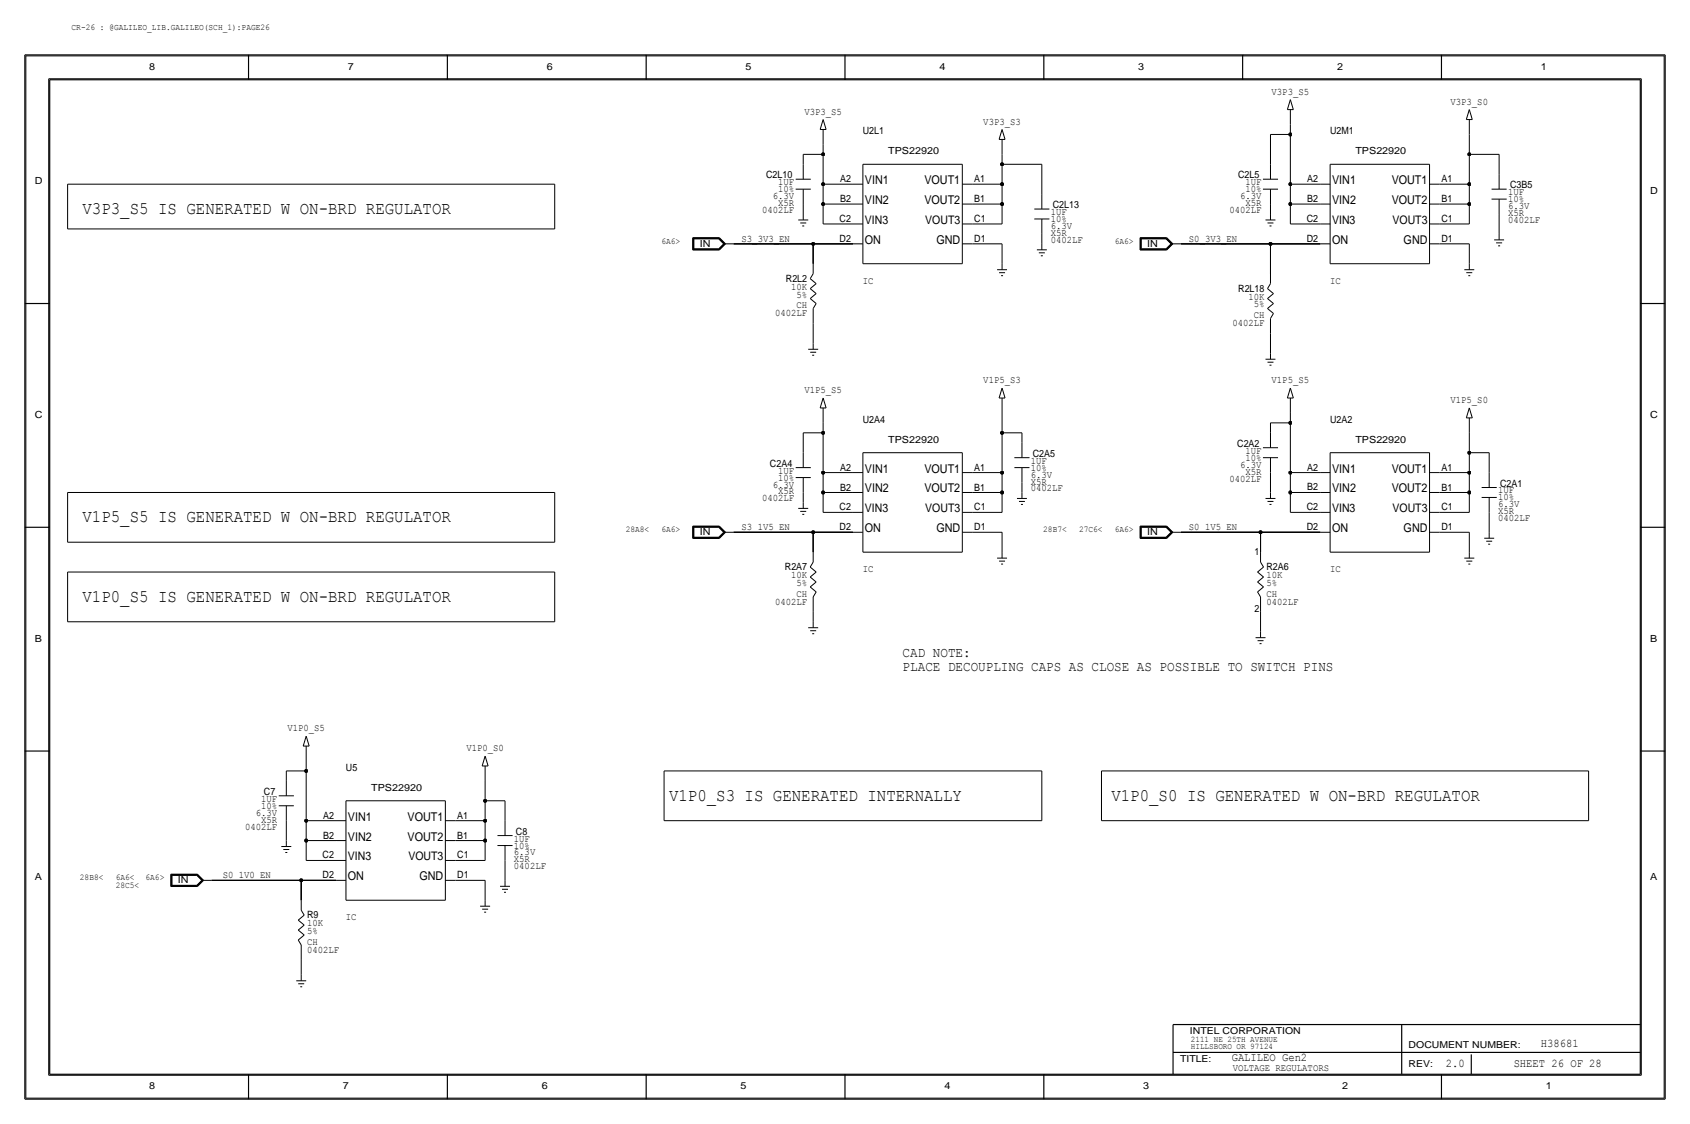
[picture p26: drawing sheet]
<svg xmlns="http://www.w3.org/2000/svg" width="432mm" height="287mm" viewBox="0 0 432 287" stroke-linecap="round" stroke-linejoin="round" font-family="sans-serif">
<defs><g id="words">
<g font-size="4.5">
<text x="21.1" y="54.7">V3P3_S5 IS GENERATED W ON-BRD REGULATOR</text>
<text x="21.1" y="133.4">V1P5_S5 IS GENERATED W ON-BRD REGULATOR</text>
<text x="21.1" y="153.7">V1P0_S5 IS GENERATED W ON-BRD REGULATOR</text>
<text x="170.9" y="204.5">V1P0_S3 IS GENERATED INTERNALLY</text>
<text x="284" y="204.5">V1P0_S0 IS GENERATED W ON-BRD REGULATOR</text>
</g>
<g font-size="3.6">
<text x="230.6" y="167.7">CAD NOTE:</text>
<text x="230.6" y="171.5">PLACE DECOUPLING CAPS AS CLOSE AS POSSIBLE TO SWITCH PINS</text>
</g>
<g font-size="3.1">
<text x="221" y="47">VIN1</text>
<text x="236.2" y="47">VOUT1</text>
<text x="340.4" y="47">VIN1</text>
<text x="355.6" y="47">VOUT1</text>
<text x="221" y="52.1">VIN2</text>
<text x="236.2" y="52.1">VOUT2</text>
<text x="340.4" y="52.1">VIN2</text>
<text x="355.6" y="52.1">VOUT2</text>
<text x="221" y="62.3">ON</text>
<text x="239.3" y="62.3">GND</text>
<text x="340.4" y="62.3">ON</text>
<text x="358.6" y="62.3">GND</text>
<text x="221" y="125.8">VIN2</text>
<text x="221" y="120.7">VIN1</text>
<text x="236.2" y="120.7">VOUT1</text>
<text x="236.2" y="125.8">VOUT2</text>
<text x="340.4" y="125.8">VIN2</text>
<text x="340.4" y="120.7">VIN1</text>
<text x="355.6" y="120.7">VOUT1</text>
<text x="355.6" y="125.8">VOUT2</text>
<text x="221" y="135.9">ON</text>
<text x="239.3" y="135.9">GND</text>
<text x="340.4" y="135.9">ON</text>
<text x="358.6" y="135.9">GND</text>
<text x="88.9" y="209.6">VIN1</text>
<text x="104.1" y="209.6">VOUT1</text>
<text x="88.9" y="214.7">VIN2</text>
<text x="104.1" y="214.7">VOUT2</text>
<text x="88.9" y="224.8">ON</text>
<text x="107.2" y="224.8">GND</text>
</g>
<g font-size="3">
<text x="221" y="57.2">VIN3</text>
<text x="236.4" y="57.2">VOUT3</text>
<text x="340.4" y="57.2">VIN3</text>
<text x="355.8" y="57.2">VOUT3</text>
<text x="221" y="130.9">VIN3</text>
<text x="236.4" y="130.9">VOUT3</text>
<text x="340.4" y="130.9">VIN3</text>
<text x="355.8" y="130.9">VOUT3</text>
<text x="88.9" y="219.8">VIN3</text>
<text x="104.3" y="219.8">VOUT3</text>
<text x="393.7" y="267.5">H38681</text>
<text x="314.7" y="271.1">GALILEO Gen2</text>
<text x="369.4" y="272.6">2.0</text>
<text x="386.8" y="272.6">SHEET 26 OF 28</text>
</g>
<g font-size="2.6">
<text x="205.5" y="29.3">V3P3_S5</text>
<text x="324.9" y="24.2">V3P3_S5</text>
<text x="370.6" y="26.7">V3P3_S0</text>
<text x="220.5" y="34.3">U2L1</text>
<text x="251.2" y="31.8">V3P3_S3</text>
<text x="339.9" y="34.3">U2M1</text>
<text x="195.7" y="45.5">C2L10</text>
<text x="198.8" y="47.3">1UF</text>
<text x="214.6" y="46.5">A2</text>
<text x="248.9" y="46.5">A1</text>
<text x="316.4" y="45.5">C2L5</text>
<text x="318.2" y="47.3">1UF</text>
<text x="334" y="46.5">A2</text>
<text x="368.3" y="46.5">A1</text>
<text x="197.5" y="50.9">6.3V</text>
<text x="198.8" y="49.1">10%</text>
<text x="198.8" y="52.6">X5R</text>
<text x="214.6" y="51.6">B2</text>
<text x="248.9" y="51.6">B1</text>
<text x="269" y="53.1">C2L13</text>
<text x="316.9" y="50.8">6.3V</text>
<text x="318.2" y="49.1">10%</text>
<text x="318.2" y="52.6">X5R</text>
<text x="334" y="51.6">B2</text>
<text x="368.3" y="51.6">B1</text>
<text x="385.3" y="49.8">1UF</text>
<text x="385.3" y="53.4">6.3V</text>
<text x="385.3" y="51.6">10%</text>
<text x="385.8" y="48.1">C3B5</text>
<text x="194.7" y="54.4">0402LF</text>
<text x="214.5" y="56.7">C2</text>
<text x="248.9" y="56.7">C1</text>
<text x="268.5" y="54.9">1UF</text>
<text x="268.5" y="58.5">6.3V</text>
<text x="268.5" y="56.7">10%</text>
<text x="314.1" y="54.4">0402LF</text>
<text x="333.9" y="56.7">C2</text>
<text x="368.3" y="56.7">C1</text>
<text x="385.3" y="56.9">0402LF</text>
<text x="385.3" y="55.2">X5R</text>
<text x="189.5" y="61.8">S3_3V3_EN</text>
<text x="214.5" y="61.8">D2</text>
<text x="248.9" y="61.8">D1</text>
<text x="268.5" y="62">0402LF</text>
<text x="268.5" y="60.2">X5R</text>
<text x="303.8" y="61.8">S0_3V3_EN</text>
<text x="333.9" y="61.8">D2</text>
<text x="368.3" y="61.8">D1</text>
<text x="200.8" y="71.9">R2L2</text>
<text x="202.1" y="74">10K</text>
<text x="203.5" y="76">5%</text>
<text x="220.5" y="72.4">IC</text>
<text x="316.4" y="74.5">R2L18</text>
<text x="319" y="76.5">10K</text>
<text x="339.8" y="72.4">IC</text>
<text x="198" y="80.8">0402LF</text>
<text x="203.5" y="78.8">CH</text>
<text x="314.9" y="83.4">0402LF</text>
<text x="320.3" y="81.3">CH</text>
<text x="320.3" y="78.5">5%</text>
<text x="205.5" y="100.4">V1P5_S5</text>
<text x="251.2" y="97.8">V1P5_S3</text>
<text x="324.9" y="97.8">V1P5_S5</text>
<text x="370.6" y="102.9">V1P5_S0</text>
<text x="220.5" y="108">U2A4</text>
<text x="339.9" y="108">U2A2</text>
<text x="196.7" y="119.2">C2A4</text>
<text x="263.4" y="118.4">1UF</text>
<text x="263.9" y="116.6">C2A5</text>
<text x="316.1" y="114.1">C2A2</text>
<text x="316.9" y="119.4">6.3V</text>
<text x="318.2" y="115.9">1UF</text>
<text x="318.2" y="117.7">10%</text>
<text x="197.5" y="124.5">6.3V</text>
<text x="198.8" y="122.7">10%</text>
<text x="198.8" y="121">1UF</text>
<text x="214.6" y="120.2">A2</text>
<text x="214.6" y="125.3">B2</text>
<text x="248.9" y="125.3">B1</text>
<text x="248.9" y="120.2">A1</text>
<text x="263.4" y="120.2">10%</text>
<text x="263.4" y="125.5">0402LF</text>
<text x="263.4" y="123.7">X5R</text>
<text x="263.4" y="122">6.3V</text>
<text x="314.1" y="123">0402LF</text>
<text x="318.2" y="121.2">X5R</text>
<text x="334" y="120.2">A2</text>
<text x="334" y="125.3">B2</text>
<text x="368.3" y="120.2">A1</text>
<text x="368.3" y="125.3">B1</text>
<text x="383.3" y="124.3">C2A1</text>
<text x="194.7" y="128.1">0402LF</text>
<text x="198.8" y="126.3">X5R</text>
<text x="214.5" y="130.4">C2</text>
<text x="248.9" y="130.4">C1</text>
<text x="333.9" y="130.4">C2</text>
<text x="368.3" y="130.4">C1</text>
<text x="382.8" y="127.8">10%</text>
<text x="382.8" y="131.4">X5R</text>
<text x="382.8" y="129.6">6.3V</text>
<text x="382.8" y="126">1UF</text>
<text x="189.5" y="135.4">S3_1V5_EN</text>
<text x="214.5" y="135.4">D2</text>
<text x="248.9" y="135.4">D1</text>
<text x="303.8" y="135.4">S0_1V5_EN</text>
<text x="333.9" y="135.4">D2</text>
<text x="368.3" y="135.4">D1</text>
<text x="382.8" y="133.1">0402LF</text>
<text x="320.5" y="141.8">1</text>
<text x="200.5" y="145.6">R2A7</text>
<text x="202.1" y="147.6">10K</text>
<text x="203.5" y="149.7">5%</text>
<text x="220.5" y="146.1">IC</text>
<text x="323.6" y="147.6">10K</text>
<text x="323.6" y="149.7">5%</text>
<text x="323.6" y="145.6">R2A6</text>
<text x="339.8" y="146.1">IC</text>
<text x="198" y="154.5">0402LF</text>
<text x="203.5" y="152.5">CH</text>
<text x="323.6" y="154.5">0402LF</text>
<text x="323.6" y="152.5">CH</text>
<text x="320.5" y="156.3">2</text>
<text x="73.4" y="186.7">V1P0_S5</text>
<text x="119.2" y="191.8">V1P0_S0</text>
<text x="88.4" y="196.9">U5</text>
<text x="67.4" y="203">C7</text>
<text x="65.4" y="208.3">6.3V</text>
<text x="66.8" y="206.5">10%</text>
<text x="66.8" y="204.8">1UF</text>
<text x="82.6" y="209.1">A2</text>
<text x="116.8" y="209.1">A1</text>
<text x="62.7" y="211.9">0402LF</text>
<text x="66.8" y="210.1">X5R</text>
<text x="82.6" y="214.2">B2</text>
<text x="116.8" y="214.2">B1</text>
<text x="131.3" y="214.9">1UF</text>
<text x="131.8" y="213.2">C8</text>
<text x="82.4" y="219.3">C2</text>
<text x="116.8" y="219.3">C1</text>
<text x="131.3" y="218.5">6.3V</text>
<text x="131.3" y="216.7">10%</text>
<text x="131.3" y="220.3">X5R</text>
<text x="56.9" y="224.2">S0_1V0_EN</text>
<text x="82.4" y="224.3">D2</text>
<text x="116.8" y="224.3">D1</text>
<text x="131.3" y="222">0402LF</text>
<text x="78.5" y="234.5">R9</text>
<text x="78.5" y="238.6">5%</text>
<text x="78.5" y="236.5">10K</text>
<text x="88.4" y="235">IC</text>
<text x="78.5" y="241.4">CH</text>
<text x="78.5" y="243.4">0402LF</text>
<text x="315" y="273.6">VOLTAGE REGULATORS</text>
</g>
<g font-size="2.5">
<text x="38.1" y="17.8">8</text>
<text x="88.9" y="17.8">7</text>
<text x="139.7" y="17.8">6</text>
<text x="190.5" y="17.8">5</text>
<text x="240" y="17.8">4</text>
<text x="290.8" y="17.8">3</text>
<text x="341.6" y="17.8">2</text>
<text x="393.7" y="17.8">1</text>
<text x="226.9" y="39.4">TPS22920</text>
<text x="346.3" y="39.4">TPS22920</text>
<text x="8.9" y="47">D</text>
<text x="421.6" y="49.6">D</text>
<text x="178.8" y="63">IN</text>
<text x="293.1" y="63">IN</text>
<text x="8.9" y="106.7">C</text>
<text x="421.6" y="106.7">C</text>
<text x="226.9" y="113.1">TPS22920</text>
<text x="346.3" y="113.1">TPS22920</text>
<text x="178.8" y="136.7">IN</text>
<text x="293.1" y="136.7">IN</text>
<text x="8.9" y="163.9">B</text>
<text x="421.6" y="163.9">B</text>
<text x="94.9" y="202">TPS22920</text>
<text x="8.9" y="224.8">A</text>
<text x="45.5" y="225.6">IN</text>
<text x="421.6" y="224.8">A</text>
<text x="38.1" y="278.2">8</text>
<text x="87.6" y="278.2">7</text>
<text x="138.4" y="278.2">6</text>
<text x="189.2" y="278.2">5</text>
<text x="241.3" y="278.2">4</text>
<text x="292.1" y="278.2">3</text>
<text x="342.9" y="278.2">2</text>
<text x="395" y="278.2">1</text>
</g>
<g font-size="2.4">
<text x="304" y="264.2">INTEL CORPORATION</text>
<text x="359.9" y="267.8">DOCUMENT NUMBER:</text>
<text x="301.5" y="271.3">TITLE:</text>
<text x="359.9" y="272.6">REV:</text>
</g>
<g font-size="2.3">
<text x="18.3" y="7.7">CR-26 : @GALILEO_LIB.GALILEO(SCH_1):PAGE26</text>
<text x="169" y="62.3">6A6&gt;</text>
<text x="284.8" y="62.3">6A6&gt;</text>
<text x="159.9" y="135.9">28A8&lt;</text>
<text x="169" y="135.9">6A6&gt;</text>
<text x="266.5" y="135.9">28B7&lt;</text>
<text x="275.7" y="135.9">27C6&lt;</text>
<text x="284.8" y="135.9">6A6&gt;</text>
<text x="20.4" y="224.8">28B8&lt;</text>
<text x="29.6" y="224.8">6A6&lt;</text>
<text x="29.6" y="226.7">28C5&lt;</text>
<text x="37.2" y="224.8">6A6&gt;</text>
</g>
<g font-size="2.2">
<text x="304.3" y="266.2">2111 NE 25TH AVENUE</text>
<text x="304.3" y="268">HILLSBORO OR 97124</text>
</g>
</g></defs>
<g fill="none" stroke="#000" stroke-width=".26">
<path d="M6.6 14.3h418.6zM6.6 14.3v266.2zM425.2 14.3v266.2zM12.4 20.1v254.5zM12.4 20.1h407zM205.2 39.4v2.6zM205.2 39.4h5.1zM209.5 33.1h1.6zM210.3 30.5l-.8 2.6zM210.3 36.9v2.5zM210.3 39.4v7.6zM210.3 33.1v3.8z"/>
<path d="M210.3 30.5l.8 2.6zM255.3 35.6h1.5zM256 33.1l-.7 2.5zM256 39.4v2.6zM256 35.6v3.8zM256 33.1l.8 2.5zM324.6 34.3v7.7zM324.6 34.3h5.1zM328.9 28h1.6zM329.7 31.8v2.5zM329.7 34.3v12.7zM329.7 28v3.8z"/>
<path d="M329.7 25.5l.8 2.5zM329.7 25.5l-.8 2.5zM374.6 30.5h1.6zM375.4 28l-.8 2.5zM375.4 39.4h7.6zM375.4 34.3v5.1zM375.4 39.4v7.6zM375.4 30.5v3.8zM375.4 28l.8 2.5zM383 39.4v5.1zM419.4 20.1v254.5zM17.3 47h124.4z"/>
<path d="M17.3 47v11.5zM17.3 58.5h124.4zM141.7 47v11.5zM203.3 45.8h3.9zM203.3 48.3h3.9zM204 56.2h2.5zM204.5 56.9h1.5zM205 57.7h.5zM205.2 52.1v2.6zM205.2 54.7v1.5zM205.2 48.3v3.8zM205.2 42v3.8z"/>
<path d="M210.3 47h7.6zM210.3 52.1h7.6zM210.3 47v5.1zM210.3 52.1v5.1zM210.3 57.2h7.6zM217.9 57.2h2.6zM217.9 52.1h2.6zM217.9 47h2.6zM220.5 42v25.4zM220.5 42h25.4zM245.9 42v25.4zM245.9 57.2h2.5z"/>
<path d="M245.9 47h2.5zM245.9 52.1h2.5zM248.4 47h7.6zM248.4 52.1h7.6zM248.4 57.2h7.6zM256 42h10.2zM256 42v5zM256 47v5.1zM256 52.1v5.1zM264.3 53.4h3.8zM264.3 55.9h3.8zM266.2 59.7v2.6z"/>
<path d="M266.2 42v7.6zM266.2 55.9v3.8zM266.2 49.6v3.8zM322.7 45.8h3.8zM322.7 48.3h3.8zM323.3 56.2h2.6zM323.8 56.9h1.6zM324.4 57.7h.5zM324.6 52.1v2.6zM324.6 54.7v1.5zM324.6 48.3v3.8zM324.6 42v3.8z"/>
<path d="M329.7 47v5.1zM329.7 52.1v5.1zM329.7 57.2h7.6zM329.7 47h7.6zM329.7 52.1h7.6zM337.3 57.2h2.6zM337.3 52.1h2.6zM337.3 47h2.6zM339.9 42v25.4zM339.9 42h25.4zM365.3 42v25.4zM365.3 57.2h2.5z"/>
<path d="M365.3 47h2.5zM365.3 52.1h2.5zM367.8 47h7.6zM367.8 52.1h7.6zM367.8 57.2h7.6zM375.4 47v5.1zM375.4 52.1v5.1zM381.1 48.3h3.9zM381.1 50.9h3.9zM383 54.7v5zM383 59.7v1.6zM383 50.9v3.8z"/>
<path d="M383 44.5v3.8zM177 60.7v3.2zM177 63.9h6.8zM177 60.7h6.8zM177.1 60.8v3zM177.1 63.8h6.6zM177.1 60.8h6.6zM177.2 60.9h6.5zM177.2 60.9v2.8zM177.2 63.7h6.5zM177.3 61h6.3zM177.3 61v2.6z"/>
<path d="M177.3 63.6h6.3zM183.6 63.6l1.3-1.3zM183.6 61l1.3 1.3zM183.7 63.7l1.4-1.4zM183.7 60.9l1.4 1.4zM183.7 60.8l1.5 1.5zM183.7 63.8l1.5-1.5zM183.8 60.7l1.6 1.6zM183.8 63.9l1.6-1.6zM184.9 62.3h2.6zM187.5 62.3h20.3zM207 76.3l1.5-1.3z"/>
<path d="M207 73.7l1.5-1.3zM207 71.2l1.5 1.2zM207 76.3l1.5 1.2zM207 73.7l1.5 1.3zM207.8 62.3h10.1zM207.8 62.3v5.1zM207.8 78.8v3.8zM207.8 69.9l-.8 1.3zM207.8 67.4v2.5zM208.5 77.5l-.7 1.3zM217.9 62.3h2.6zM220.5 67.4h25.4z"/>
<path d="M245.9 62.3h2.5zM248.4 62.3h7.6zM254.8 68.9h2.5zM255.3 69.6h1.5zM255.8 70.4h.5zM256 62.3v5.1zM256 67.4v1.5zM264.9 63.8h2.6zM265.4 64.6h1.6zM265.9 65.3h.5zM266.2 62.3v1.5zM291.3 60.7v3.2z"/>
<path d="M291.3 63.9h6.8zM291.3 60.7h6.8zM291.4 60.8v3zM291.4 63.8h6.6zM291.4 60.8h6.6zM291.5 60.9h6.5zM291.5 60.9v2.8zM291.5 63.7h6.5zM291.6 61h6.3zM291.6 61v2.6zM291.6 63.6h6.3zM297.9 63.6l1.3-1.3z"/>
<path d="M297.9 61l1.3 1.3zM298 63.7l1.4-1.4zM298 60.9l1.4 1.4zM298 60.8l1.5 1.5zM298 63.8l1.5-1.5zM298.1 60.7l1.6 1.6zM298.1 63.9l1.6-1.6zM299.2 62.3h2.6zM301.8 62.3h22.8zM323.8 78.8l1.6-1.3zM323.8 76.3l1.6-1.3zM323.8 73.7l1.6 1.3z"/>
<path d="M323.9 78.8l1.5 1.3zM323.9 76.3l1.5 1.2zM324.6 62.3v7.6zM324.6 62.3h12.7zM324.6 72.4l-.7 1.3zM324.6 69.9v2.5zM337.3 62.3h2.6zM339.9 67.4h25.4zM365.3 62.3h2.5zM367.8 62.3h7.6zM374.1 68.9h2.6zM374.6 69.6h1.6z"/>
<path d="M375.2 70.4h.5zM375.4 62.3v5.1zM375.4 67.4v1.5zM381.8 61.3h2.5zM382.3 62h1.5zM382.8 62.8h.5zM206.5 89.2h2.5zM207 90h1.5zM207.5 90.7h.5zM207.8 82.6v5.1zM207.8 87.7v1.5zM256 99.1l-.7 2.6z"/>
<path d="M256 99.1l.8 2.6zM323.3 91.7h2.6zM323.8 92.5h1.6zM324.4 93.3h.5zM324.6 85.1v5.1zM324.6 90.2v1.5zM324.6 81.3v3.8zM325.4 80.1l-.8 1.2zM329.7 99.1l.8 2.6zM329.7 99.1l-.8 2.6zM203.3 119.4h3.9zM205.2 110.5v5.1z"/>
<path d="M205.2 110.5h5.1zM205.2 115.6v3.8zM209.5 104.2h1.6zM210.3 101.7l-.8 2.5zM210.3 108v2.5zM210.3 110.5v10.2zM210.3 104.2v3.8zM210.3 101.7l.8 2.5zM220.5 115.6v25.4zM220.5 115.6h25.4zM245.9 115.6v25.4zM255.3 101.7h1.5z"/>
<path d="M256 105.5v5zM256 110.5v10.2zM256 101.7v3.8zM256 110.5h5.1zM259.2 116.9h3.8zM259.2 119.4h3.8zM261.1 110.5v2.6zM261.1 119.4v3.8zM261.1 113.1v3.8zM322.7 114.4h3.8zM322.7 116.9h3.8zM324.6 108v2.5z"/>
<path d="M324.6 108h5.1zM324.6 116.9v3.8zM324.6 110.5v3.9zM328.9 101.7h1.6zM329.7 105.5v2.5zM329.7 108v12.7zM329.7 101.7v3.8zM339.9 115.6v25.4zM339.9 115.6h25.4zM365.3 115.6v25.4zM374.6 106.7h1.6zM375.4 104.2l-.8 2.5z"/>
<path d="M375.4 115.6v5.1zM375.4 110.5v5.1zM375.4 106.7v3.8zM375.4 104.2l.8 2.5zM375.4 115.6h5.1zM380.5 115.6v5.1zM17.3 125.8h124.4zM17.3 125.8v12.7zM17.3 138.5h124.4zM141.7 125.8v12.7zM177 134.4v3.1zM177 137.5h6.8z"/>
<path d="M177 134.4h6.8zM177.1 134.5v2.9zM177.1 137.4h6.6zM177.1 134.5h6.6zM177.2 134.6h6.5zM177.2 134.6v2.7zM177.2 137.3h6.5zM177.3 134.7h6.3zM177.3 134.7v2.5zM177.3 137.2h6.3zM183.6 137.2l1.3-1.3zM183.6 134.7l1.3 1.2z"/>
<path d="M183.7 137.3l1.4-1.4zM183.7 134.6l1.4 1.3zM183.7 134.5l1.5 1.4zM183.7 137.4l1.5-1.5zM183.8 134.4l1.6 1.5zM183.8 137.5l1.6-1.6zM184.9 135.9h2.6zM187.5 135.9h20.3zM203.3 122h3.9zM204 129.8h2.5zM204.5 130.6h1.5zM205 131.4h.5z"/>
<path d="M205.2 125.8v2.5zM205.2 128.3v1.5zM205.2 122v3.8zM207.8 135.9h10.1zM207.8 135.9v5.1zM210.3 125.8h7.6zM210.3 120.7h7.6zM210.3 120.7v5.1zM210.3 125.8v5.1zM210.3 130.9h7.6zM217.9 130.9h2.6zM217.9 135.9h2.6z"/>
<path d="M217.9 125.8h2.6zM217.9 120.7h2.6zM245.9 130.9h2.5zM245.9 135.9h2.5zM245.9 120.7h2.5zM245.9 125.8h2.5zM248.4 135.9h7.6zM248.4 120.7h7.6zM248.4 125.8h7.6zM248.4 130.9h7.6zM256 135.9v5.1zM256 120.7v5.1z"/>
<path d="M256 125.8v5.1zM259.8 127.3h2.6zM260.3 128.1h1.6zM260.9 128.8h.5zM261.1 123.2v2.6zM261.1 125.8v1.5zM291.3 134.4v3.1zM291.3 137.5h6.8zM291.3 134.4h6.8zM291.4 134.5v2.9zM291.4 137.4h6.6zM291.4 134.5h6.6z"/>
<path d="M291.5 134.6h6.5zM291.5 134.6v2.7zM291.5 137.3h6.5zM291.6 134.7h6.3zM291.6 134.7v2.5zM291.6 137.2h6.3zM297.9 134.7l1.3 1.2zM298 137.3l1.4-1.4zM298 134.6l1.4 1.3zM298 134.5l1.5 1.4zM298 137.4l1.5-1.5zM298.1 134.4l1.6 1.5z"/>
<path d="M298.1 137.5l1.6-1.6zM299.2 135.9h2.6zM299.2 135.9l-1.3 1.3zM301.8 135.9h20.3zM322.1 135.9v5.1zM322.1 135.9h15.2zM323.3 127.3h2.6zM323.8 128.1h1.6zM324.4 128.8h.5zM324.6 120.7v5.1zM324.6 125.8v1.5zM329.7 120.7v5.1z"/>
<path d="M329.7 125.8v5.1zM329.7 130.9h7.6zM329.7 120.7h7.6zM329.7 125.8h7.6zM337.3 130.9h2.6zM337.3 135.9h2.6zM337.3 125.8h2.6zM337.3 120.7h2.6zM365.3 130.9h2.5zM365.3 135.9h2.5zM365.3 120.7h2.5zM365.3 125.8h2.5z"/>
<path d="M367.8 135.9h7.6zM367.8 130.9h7.6zM367.8 125.8h7.6zM367.8 120.7h7.6zM375.4 135.9v5.1zM375.4 125.8v5.1zM375.4 120.7v5.1zM378.6 124.5h3.8zM378.6 127.1h3.8zM379.2 137.5h2.6zM379.7 138.2h1.6zM380.2 139h.5z"/>
<path d="M380.5 130.9v5zM380.5 135.9v1.6zM380.5 127.1v3.8zM380.5 120.7v3.8zM17.3 146.1h124.4zM17.3 146.1v12.7zM17.3 158.8h124.4zM141.7 146.1v12.7zM207 149.9l1.5-1.3zM207 147.4l1.5-1.3zM207 144.8l1.5 1.3zM207 149.9l1.5 1.3z"/>
<path d="M207 147.4l1.5 1.2zM207.8 156.3v2.5zM207.8 158.8v1.5zM207.8 152.5v3.8zM207.8 143.6l-.8 1.2zM207.8 141v2.6zM208.5 151.2l-.7 1.3zM220.5 141h25.4zM254.8 142.5h2.5zM255.3 143.3h1.5zM255.8 144.1h.5zM256 141v1.5z"/>
<path d="M321.3 151.2l1.5-1.3zM321.3 148.6l1.5-1.2zM321.3 148.6l1.5 1.3zM321.3 146.1l1.5 1.3zM321.3 146.1l1.5-1.3zM321.3 151.2l.8 1.3zM322.1 156.3v5zM322.1 152.5v3.8zM322.1 143.6l.7 1.2zM322.1 141v2.6zM339.9 141h25.4zM374.1 142.5h2.6z"/>
<path d="M374.6 143.3h1.6zM375.2 144.1h.5zM375.4 141v1.5zM206.5 160.3h2.5zM207 161.1h1.5zM207.5 161.8h.5zM320.8 162.9h2.5zM321.3 163.6h1.5zM321.8 164.4h.5zM322.1 161.3v1.6zM73.2 196.9h5zM73.2 196.9v2.5z"/>
<path d="M73.2 199.4v3.9zM77.5 190.6h1.5zM78.2 194.4v2.5zM78.2 196.9v12.7zM78.2 190.6v3.8zM78.2 188l.8 2.6zM78.2 188l-.7 2.6zM123.2 195.6h1.5zM124 193.1l-.8 2.5zM124 199.4v5.1zM124 195.6v3.8zM124 193.1l.7 2.5z"/>
<path d="M169.7 196.9h96.5zM169.7 196.9v12.7zM266.2 196.9v12.7zM281.4 196.9v12.7zM281.4 196.9h124.5zM405.9 196.9v12.7zM71.2 203.3h3.9zM71.2 205.8h3.9zM71.9 216.2h2.5zM72.4 217h1.5zM72.9 217.7h.5zM73.2 209.6v5.1z"/>
<path d="M73.2 214.7v1.5zM73.2 205.8v3.8zM78.2 219.8h7.7zM78.2 214.7v5.1zM78.2 209.6v5.1zM78.2 214.7h7.7zM78.2 209.6h7.7zM85.9 219.8h2.5zM85.9 214.7h2.5zM85.9 209.6h2.5zM88.4 204.5h25.4zM88.4 204.5v25.4z"/>
<path d="M113.8 219.8h2.5zM113.8 209.6h2.5zM113.8 214.7h2.5zM113.8 204.5v25.4zM116.3 219.8h7.7zM116.3 214.7h7.7zM116.3 209.6h7.7zM124 204.5h5zM124 214.7v5.1zM124 209.6v5.1zM124 204.5v5.1zM127.1 213.4h3.9z"/>
<path d="M127.1 216h3.9zM129 219.8v5zM129 204.5v5.1zM129 216v3.8zM129 209.6v3.8zM169.7 209.6h96.5zM281.4 209.6h124.5zM43.6 223.3v3.1zM43.6 226.4h6.8zM43.6 223.3h6.8zM43.7 223.4v2.9zM43.7 226.3h6.7z"/>
<path d="M43.7 223.4h6.7zM43.8 223.5h6.5zM43.8 223.5v2.7zM43.8 226.2h6.5zM43.9 223.6h6.4zM43.9 223.6v2.5zM43.9 226.1h6.4zM50.3 226.1l1.3-1.3zM50.3 223.6l1.3 1.2zM50.3 226.2l1.4-1.4zM50.3 223.5l1.4 1.3zM50.4 223.4l1.5 1.4z"/>
<path d="M50.4 226.3l1.5-1.5zM50.4 223.3l1.6 1.5zM50.4 226.4l1.6-1.6zM51.6 224.8h2.5zM54.1 224.8h22.9zM76.2 237.5l1.5-1.2zM76.2 237.5l1.5 1.3zM76.2 235l1.5 1.3zM76.2 235l1.5-1.3zM77 224.8h8.9zM77 224.8v5.1zM77 232.5l.7 1.2z"/>
<path d="M77 229.9v2.6zM85.9 224.8h2.5zM88.4 229.9h25.4zM113.8 224.8h2.5zM116.3 224.8h7.7zM122.7 231.4h2.5zM123.2 232.2h1.5zM123.7 233h.5zM124 224.8v5.1zM124 229.9v1.5zM127.8 226.4h2.5zM128.3 227.1h1.5z"/>
<path d="M128.8 227.9h.5zM129 224.8v1.6zM75.7 250.5h2.5zM76.2 251.3h1.5zM76.2 240.1l1.5-1.3zM76.2 240.1l.8 1.3zM76.7 252h.5zM77 245.2v3.8zM77 249v1.5zM77 241.4v3.8zM12.4 274.6h407zM6.6 280.5h418.6z"/>
</g>
<g fill="#000" stroke="#000" stroke-width=".26">
<circle cx="210.3" cy="39.4" r=".41"/>
<circle cx="329.7" cy="34.3" r=".41"/>
<circle cx="375.4" cy="39.4" r=".41"/>
<circle cx="210.3" cy="52.1" r=".41"/>
<circle cx="210.3" cy="47" r=".41"/>
<circle cx="256" cy="52.1" r=".41"/>
<circle cx="256" cy="47" r=".41"/>
<circle cx="256" cy="42" r=".41"/>
<circle cx="329.7" cy="47" r=".41"/>
<circle cx="329.7" cy="52.1" r=".41"/>
<circle cx="375.4" cy="52.1" r=".41"/>
<circle cx="375.4" cy="47" r=".41"/>
<circle cx="207.8" cy="62.3" r=".41"/>
<circle cx="324.6" cy="62.3" r=".41"/>
<circle cx="210.3" cy="110.5" r=".41"/>
<circle cx="256" cy="110.5" r=".41"/>
<circle cx="329.7" cy="108" r=".41"/>
<circle cx="375.4" cy="115.6" r=".41"/>
<circle cx="207.8" cy="135.9" r=".41"/>
<circle cx="210.3" cy="125.8" r=".41"/>
<circle cx="210.3" cy="120.7" r=".41"/>
<circle cx="256" cy="125.8" r=".41"/>
<circle cx="256" cy="120.7" r=".41"/>
<circle cx="322.1" cy="135.9" r=".41"/>
<circle cx="329.7" cy="125.8" r=".41"/>
<circle cx="329.7" cy="120.7" r=".41"/>
<circle cx="375.4" cy="120.7" r=".41"/>
<circle cx="375.4" cy="125.8" r=".41"/>
<circle cx="78.2" cy="196.9" r=".41"/>
<circle cx="78.2" cy="214.7" r=".41"/>
<circle cx="78.2" cy="209.6" r=".41"/>
<circle cx="123.9" cy="204.5" r=".41"/>
<circle cx="123.9" cy="214.7" r=".41"/>
<circle cx="123.9" cy="209.6" r=".41"/>
<circle cx="77" cy="224.8" r=".41"/>
</g>
<g fill="none" stroke="#000" stroke-width=".3">
<path d="M6.3 14v266.7zM6.4 14h419zM63.5 14v6.4zM114.3 14v6.4zM165.1 14v6.4zM215.9 14v6.4zM266.7 14v6.4zM317.5 14v6.4zM368.3 14v6.4zM425.4 14v266.7zM12.7 20.4h406.4zM12.7 20.4v254z"/>
<path d="M419.1 20.4v254zM6.3 77.5h6.4zM419.1 77.5h6.3zM6.3 134.7h6.4zM419.1 134.7h6.3zM6.3 191.8h6.4zM419.1 191.8h6.3zM12.7 274.4h406.4zM63.5 274.4v6.3zM114.3 274.4v6.3zM165.1 274.4v6.3zM215.9 274.4v6.3z"/>
<path d="M266.7 274.4v6.3zM299.7 268.8h119.4zM299.7 261.7v12.7zM299.7 261.7h119.4zM358.1 261.7v12.7zM368.3 274.4v6.3zM375.9 269.3v5.1zM6.4 280.7h419z"/>
</g>
<use href="#words"/>
</svg>
